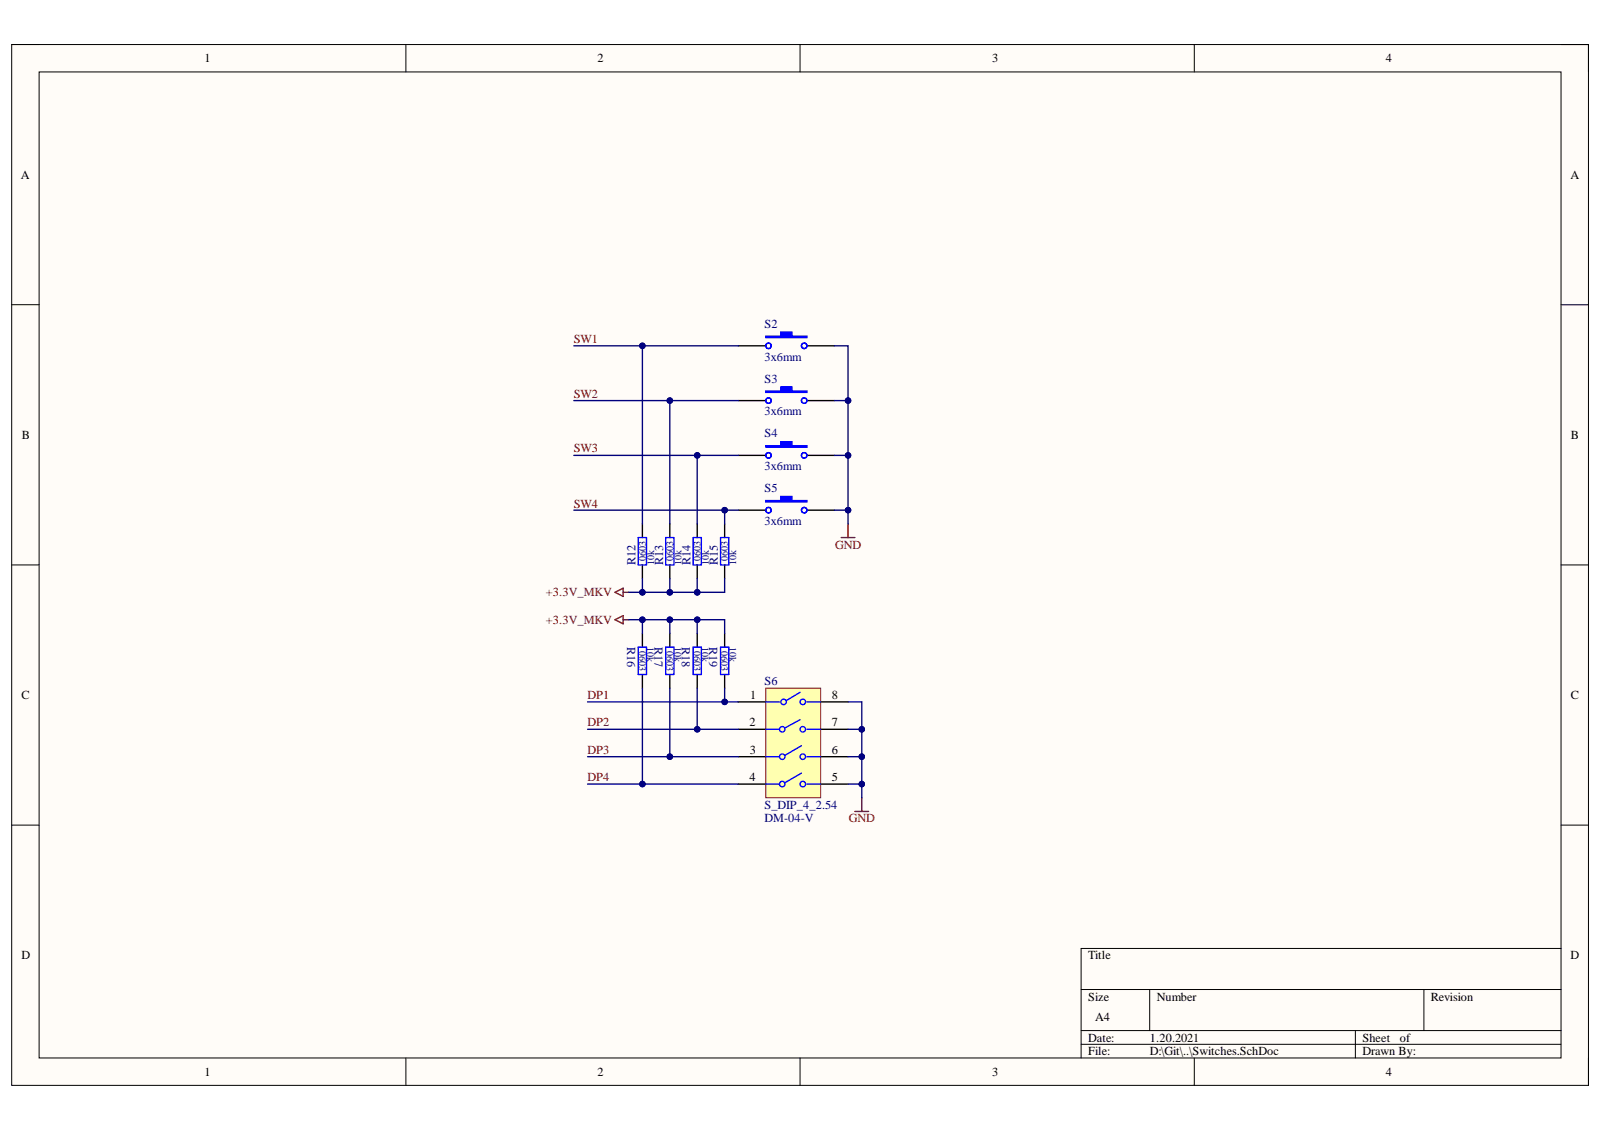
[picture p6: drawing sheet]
<svg xmlns="http://www.w3.org/2000/svg" width="297mm" height="210mm" viewBox="0 0 297 210" stroke-linecap="round" stroke-linejoin="round" font-family="sans-serif">
<defs><g id="words">
<g font-size="2.3">
<text x="37.9" y="11.6">1</text>
<text x="110.8" y="11.6">2</text>
<text x="183.9" y="11.6">3</text>
<text x="256.9" y="11.6">4</text>
<text x="3.9" y="33.1">A</text>
<text x="291.2" y="33.1">A</text>
<text x="4.1" y="81.4">B</text>
<text x="291.3" y="81.4">B</text>
<text x="4" y="129.6">C</text>
<text x="139.1" y="129.6">1</text>
<text x="154.3" y="129.6">8</text>
<text x="291.3" y="129.6">C</text>
<text x="139" y="134.7">2</text>
<text x="154.3" y="134.7">7</text>
<text x="139" y="139.8">3</text>
<text x="154.3" y="139.8">6</text>
<text x="139" y="144.9">4</text>
<text x="154.3" y="144.9">5</text>
<text x="4" y="177.8">D</text>
<text x="201.8" y="177.8">Title</text>
<text x="291.2" y="177.8">D</text>
<text x="201.8" y="185.5">Size</text>
<text x="214.5" y="185.5">Number</text>
<text x="265.3" y="185.5">Revision</text>
<text x="203.1" y="189.3">A4</text>
<text x="201.8" y="193.1">Date:</text>
<text x="201.8" y="195.7">File:</text>
<text x="213.2" y="193.1">1.20.2021</text>
<text x="213.2" y="195.7">D:\Git\..\Switches.SchDoc</text>
<text x="252.6" y="193.1">Sheet</text>
<text x="252.6" y="195.7">Drawn By:</text>
<text x="259.6" y="193.1">of</text>
<text x="37.9" y="199.5">1</text>
<text x="110.8" y="199.5">2</text>
<text x="183.9" y="199.5">3</text>
<text x="256.9" y="199.5">4</text>
</g>
<g font-size="2.3" fill="#800000">
<text x="106.4" y="63.6">SW1</text>
<text x="106.4" y="73.7">SW2</text>
<text x="106.4" y="83.9">SW3</text>
<text x="106.4" y="94.1">SW4</text>
<text x="154.9" y="101.7">GND</text>
<text x="101.2" y="110.6">+3.3V_MKV</text>
<text x="101.2" y="115.7">+3.3V_MKV</text>
<text x="108.9" y="129.6">DP1</text>
<text x="108.9" y="134.7">DP2</text>
<text x="108.9" y="139.8">DP3</text>
<text x="108.9" y="144.9">DP4</text>
<text x="157.4" y="152.5">GND</text>
</g>
<g font-size="2.3" fill="#000080">
<text x="141.7" y="60.8">S2</text>
<text x="141.7" y="66.9">3x6mm</text>
<text x="141.7" y="71">S3</text>
<text x="141.7" y="77">3x6mm</text>
<text x="141.7" y="81.1">S4</text>
<text x="141.7" y="87.2">3x6mm</text>
<text x="141.7" y="91.2">S5</text>
<text x="141.7" y="97.4">3x6mm</text>
<text x="117.8" y="104.8" transform="rotate(-90 117.8 104.8)">R12</text>
<text x="123" y="104.8" transform="rotate(-90 123 104.8)">R13</text>
<text x="128" y="104.8" transform="rotate(-90 128 104.8)">R14</text>
<text x="133.1" y="104.8" transform="rotate(-90 133.1 104.8)">R15</text>
<text x="116.3" y="120" transform="rotate(90 116.3 120)">R16</text>
<text x="121.4" y="120" transform="rotate(90 121.4 120)">R17</text>
<text x="126.4" y="120" transform="rotate(90 126.4 120)">R18</text>
<text x="131.5" y="120" transform="rotate(90 131.5 120)">R19</text>
<text x="141.7" y="127.1">S6</text>
<text x="141.7" y="150">S_DIP_4_2.54</text>
<text x="141.7" y="152.5">DM-04-V</text>
</g>
<g font-size="1.9" fill="#000080">
<text x="119.8" y="104" transform="rotate(-90 119.8 104)">0603</text>
<text x="121.3" y="104.8" transform="rotate(-90 121.3 104.8)">10k</text>
<text x="124.8" y="104" transform="rotate(-90 124.8 104)">0603</text>
<text x="126.4" y="104.8" transform="rotate(-90 126.4 104.8)">10k</text>
<text x="129.9" y="104" transform="rotate(-90 129.9 104)">0603</text>
<text x="131.4" y="104.8" transform="rotate(-90 131.4 104.8)">10k</text>
<text x="135" y="104" transform="rotate(-90 135 104)">0603</text>
<text x="136.5" y="104.8" transform="rotate(-90 136.5 104.8)">10k</text>
<text x="120" y="120" transform="rotate(90 120 120)">10k</text>
<text x="125.1" y="120" transform="rotate(90 125.1 120)">10k</text>
<text x="130.2" y="120" transform="rotate(90 130.2 120)">10k</text>
<text x="135.2" y="120" transform="rotate(90 135.2 120)">10k</text>
<text x="118.5" y="120.7" transform="rotate(90 118.5 120.7)">0603</text>
<text x="123.6" y="120.7" transform="rotate(90 123.6 120.7)">0603</text>
<text x="128.6" y="120.7" transform="rotate(90 128.6 120.7)">0603</text>
<text x="133.7" y="120.7" transform="rotate(90 133.7 120.7)">0603</text>
</g>
</g></defs>
<path d="M2.2 8.3h292.3v193h-292.3z" fill-rule="evenodd" fill="#fffcf8"/>
<path d="M2.2 8.3h292.3v193h-292.3z" fill="none" stroke="#000" stroke-width=".19"/>
<path d="M7.3 13.3h282.1v182.9h-282.1z" fill-rule="evenodd" fill="#fffcf8"/>
<g fill="none" stroke="#000" stroke-width=".19">
<path d="M2.2 8.3h5.1M7.3 13.3h282.1v182.9h-282.1zM75.3 8.3v5M148.3 8.3v5M221.4 8.3v5M289.4 8.3h5.1v5M2.2 56.5h5.1M289.4 56.5h5.1M2.2 104.8h5.1M289.4 104.8h5.1M2.2 153h5.1M289.4 153h5.1"/>
<path d="M289.4 175.9h-88.9v20.3M75.3 196.2v5.1M148.3 196.2v5.1M200.5 183.5h88.9M200.5 191.1h88.9M200.5 193.6h88.9M213.2 183.5v7.6M221.4 196.2v5.1M251.3 191.1v5.1M264 183.5v7.6M294.5 196.2v5.1"/>
</g>
<path d="M136.9 64.1h5.1M149.6 64.1h5.1" fill="none" stroke="#000" stroke-width=".25"/>
<path d="M142 62.3h2.8v-.7h2v.7h2.8v.3h-7.6z" fill-rule="evenodd" fill="#00f"/>
<g fill="none" stroke="#00f" stroke-width=".25">
<path d="M142 62.3h2.8v-.7h2v.7h2.8v.3h-7.6z"/>
<circle cx="142.5" cy="64.1" r=".51"/>
<circle cx="149.1" cy="64.1" r=".51"/>
</g>
<path d="M136.9 74.3h5.1M149.6 74.3h5.1" fill="none" stroke="#000" stroke-width=".25"/>
<path d="M142 72.5h2.8v-.8h2v.8h2.8v.3h-7.6z" fill-rule="evenodd" fill="#00f"/>
<g fill="none" stroke="#00f" stroke-width=".25">
<path d="M142 72.5h2.8v-.8h2v.8h2.8v.3h-7.6z"/>
<circle cx="142.5" cy="74.3" r=".51"/>
<circle cx="149.1" cy="74.3" r=".51"/>
</g>
<path d="M136.9 84.4h5.1M149.6 84.4h5.1" fill="none" stroke="#000" stroke-width=".25"/>
<path d="M142 82.7h2.8v-.8h2v.8h2.8v.2h-7.6z" fill-rule="evenodd" fill="#00f"/>
<g fill="none" stroke="#00f" stroke-width=".25">
<path d="M142 82.7h2.8v-.8h2v.8h2.8v.2h-7.6z"/>
<circle cx="142.5" cy="84.4" r=".51"/>
<circle cx="149.1" cy="84.4" r=".51"/>
</g>
<path d="M136.9 94.6h5.1M149.6 94.6h5.1" fill="none" stroke="#000" stroke-width=".25"/>
<path d="M142 92.8h2.8v-.7h2v.7h2.8v.3h-7.6z" fill-rule="evenodd" fill="#00f"/>
<g fill="none" stroke="#00f" stroke-width=".25">
<path d="M118.3 99.7h1.6v5.1h-1.6zM123.4 99.7h1.6v5.1h-1.6zM128.5 99.7h1.5v5.1h-1.5zM133.6 99.7h1.5v5.1h-1.5zM142 92.8h2.8v-.7h2v.7h2.8v.3h-7.6zM118.3 120h1.6v5.1h-1.6zM123.4 120h1.6v5.1h-1.6zM128.5 120h1.5v5.1h-1.5zM133.6 120h1.5v5.1h-1.5z"/>
<circle cx="142.5" cy="94.6" r=".51"/>
<circle cx="149.1" cy="94.6" r=".51"/>
</g>
<g fill="none" stroke="#000" stroke-width=".25">
<path d="M119.1 97.1v2.6M124.2 97.1v2.6M129.3 97.1v2.6M134.4 97.1v2.6M119.1 104.8v2.5M119.1 117.5v2.5M124.2 104.8v2.5M124.2 117.5v2.5M129.3 104.8v2.5M129.3 117.5v2.5M134.4 104.8v2.5M134.4 117.5v2.5"/>
<path d="M119.1 125.1v2.5M124.2 125.1v2.5M129.3 125.1v2.5M134.4 125.1v2.5M136.9 130.2h5.1M136.9 135.2h5.1M152.2 130.2h5M152.2 135.2h5M136.9 140.3h5.1M136.9 145.4h5.1M152.2 140.3h5M152.2 145.4h5"/>
</g>
<path d="M156 99.7h2.5M157.2 97.1v2.6M158.5 150.5h2.6M159.8 147.9v2.6" fill="none" stroke="#800000" stroke-width=".25"/>
<path d="M142 127.6h10.2v20.3h-10.2z" fill-rule="evenodd" fill="#ffffb0"/>
<path d="M142 127.6h10.2v20.3h-10.2z" fill="none" stroke="#800000" stroke-width=".19"/>
<g fill="none" stroke="#00f" stroke-width=".25">
<path d="M142 130.2h2.5M142 135.2h2.5M148.3 128.4l-2.5 1.5M148.3 133.5l-2.8 1.5M148.6 138.3l-3.1 1.8M149.6 130.2h2.6M149.6 135.2h2.6M142 140.3h2.5M142 145.4h2.5M148.6 143.4l-3.1 1.7M149.6 140.3h2.6M149.6 145.4h2.6"/>
<circle cx="145" cy="135.2" r=".51"/>
<circle cx="145.3" cy="130.2" r=".51"/>
<circle cx="148.9" cy="135.2" r=".51"/>
<circle cx="148.9" cy="130.2" r=".51"/>
<circle cx="145" cy="140.3" r=".51"/>
<circle cx="145" cy="145.4" r=".51"/>
<circle cx="148.9" cy="140.3" r=".51"/>
<circle cx="148.9" cy="145.4" r=".51"/>
</g>
<path d="M114 109.8l1.5-.7v1.5zM114 114.9l1.5-.7v1.5zM115.5 109.8h1.1M115.5 114.9h1.1" fill="none" stroke="#800000" stroke-width=".25"/>
<path d="M154.7 74.3h2.5" fill="none" stroke="#00007d" stroke-width=".25"/>
<circle cx="157.2" cy="74.3" r=".51" fill="#000080"/>
<circle cx="157.2" cy="74.3" r=".51" fill="none" stroke="#000080" stroke-width=".19"/>
<path d="M154.7 84.4h2.5" fill="none" stroke="#00007d" stroke-width=".25"/>
<circle cx="157.2" cy="84.4" r=".51" fill="#000080"/>
<circle cx="157.2" cy="84.4" r=".51" fill="none" stroke="#000080" stroke-width=".19"/>
<path d="M157.2 94.6v2.5" fill="none" stroke="#00007d" stroke-width=".25"/>
<circle cx="157.2" cy="94.6" r=".51" fill="#000080"/>
<circle cx="157.2" cy="94.6" r=".51" fill="none" stroke="#000080" stroke-width=".19"/>
<path d="M136.9 94.6h-2.5v2.5" fill="none" stroke="#00007d" stroke-width=".25"/>
<circle cx="134.4" cy="94.6" r=".51" fill="#000080"/>
<circle cx="134.4" cy="94.6" r=".51" fill="none" stroke="#000080" stroke-width=".19"/>
<path d="M136.9 84.4h-7.6v12.7" fill="none" stroke="#00007d" stroke-width=".25"/>
<circle cx="129.3" cy="84.4" r=".51" fill="#000080"/>
<circle cx="129.3" cy="84.4" r=".51" fill="none" stroke="#000080" stroke-width=".19"/>
<path d="M136.9 64.1h-17.8v33" fill="none" stroke="#00007d" stroke-width=".25"/>
<circle cx="119.1" cy="64.1" r=".51" fill="#000080"/>
<circle cx="119.1" cy="64.1" r=".51" fill="none" stroke="#000080" stroke-width=".19"/>
<path d="M106.4 94.6h28" fill="none" stroke="#00007d" stroke-width=".25"/>
<circle cx="134.4" cy="94.6" r=".51" fill="#000080"/>
<circle cx="134.4" cy="94.6" r=".51" fill="none" stroke="#000080" stroke-width=".19"/>
<path d="M106.4 64.1h12.7" fill="none" stroke="#00007d" stroke-width=".25"/>
<circle cx="119.1" cy="64.1" r=".51" fill="#000080"/>
<circle cx="119.1" cy="64.1" r=".51" fill="none" stroke="#000080" stroke-width=".19"/>
<path d="M129.3 107.3v2.5" fill="none" stroke="#00007d" stroke-width=".25"/>
<circle cx="129.3" cy="109.8" r=".51" fill="#000080"/>
<circle cx="129.3" cy="109.8" r=".51" fill="none" stroke="#000080" stroke-width=".19"/>
<path d="M124.2 107.3v2.5" fill="none" stroke="#00007d" stroke-width=".25"/>
<circle cx="124.2" cy="109.8" r=".51" fill="#000080"/>
<circle cx="124.2" cy="109.8" r=".51" fill="none" stroke="#000080" stroke-width=".19"/>
<path d="M119.1 107.3v2.5" fill="none" stroke="#00007d" stroke-width=".25"/>
<circle cx="119.1" cy="109.8" r=".51" fill="#000080"/>
<circle cx="119.1" cy="109.8" r=".51" fill="none" stroke="#000080" stroke-width=".19"/>
<path d="M134.4 127.6v2.6" fill="none" stroke="#00007d" stroke-width=".25"/>
<circle cx="134.4" cy="130.2" r=".51" fill="#000080"/>
<circle cx="134.4" cy="130.2" r=".51" fill="none" stroke="#000080" stroke-width=".19"/>
<path d="M129.3 127.6v7.6" fill="none" stroke="#00007d" stroke-width=".25"/>
<circle cx="129.3" cy="135.2" r=".51" fill="#000080"/>
<circle cx="129.3" cy="135.2" r=".51" fill="none" stroke="#000080" stroke-width=".19"/>
<path d="M124.2 127.6v12.7" fill="none" stroke="#00007d" stroke-width=".25"/>
<circle cx="124.2" cy="140.3" r=".51" fill="#000080"/>
<circle cx="124.2" cy="140.3" r=".51" fill="none" stroke="#000080" stroke-width=".19"/>
<path d="M119.1 127.6v17.8" fill="none" stroke="#00007d" stroke-width=".25"/>
<circle cx="119.1" cy="145.4" r=".51" fill="#000080"/>
<circle cx="119.1" cy="145.4" r=".51" fill="none" stroke="#000080" stroke-width=".19"/>
<path d="M119.1 114.9v2.6" fill="none" stroke="#00007d" stroke-width=".25"/>
<circle cx="119.1" cy="114.9" r=".51" fill="#000080"/>
<circle cx="119.1" cy="114.9" r=".51" fill="none" stroke="#000080" stroke-width=".19"/>
<path d="M124.2 114.9v2.6" fill="none" stroke="#00007d" stroke-width=".25"/>
<circle cx="124.2" cy="114.9" r=".51" fill="#000080"/>
<circle cx="124.2" cy="114.9" r=".51" fill="none" stroke="#000080" stroke-width=".19"/>
<path d="M129.3 114.9v2.6" fill="none" stroke="#00007d" stroke-width=".25"/>
<circle cx="129.3" cy="114.9" r=".51" fill="#000080"/>
<circle cx="129.3" cy="114.9" r=".51" fill="none" stroke="#000080" stroke-width=".19"/>
<path d="M157.2 140.3h2.6" fill="none" stroke="#00007d" stroke-width=".25"/>
<circle cx="159.8" cy="140.3" r=".51" fill="#000080"/>
<circle cx="159.8" cy="140.3" r=".51" fill="none" stroke="#000080" stroke-width=".19"/>
<path d="M157.2 135.2h2.6" fill="none" stroke="#00007d" stroke-width=".25"/>
<circle cx="159.8" cy="135.2" r=".51" fill="#000080"/>
<circle cx="159.8" cy="135.2" r=".51" fill="none" stroke="#000080" stroke-width=".19"/>
<path d="M159.8 145.4v2.5" fill="none" stroke="#00007d" stroke-width=".25"/>
<circle cx="159.8" cy="145.4" r=".51" fill="#000080"/>
<circle cx="159.8" cy="145.4" r=".51" fill="none" stroke="#000080" stroke-width=".19"/>
<path d="M116.6 114.9h17.8v2.6" fill="none" stroke="#00007d" stroke-width=".25"/>
<circle cx="119.1" cy="114.9" r=".51" fill="#000080"/>
<circle cx="119.1" cy="114.9" r=".51" fill="none" stroke="#000080" stroke-width=".19"/>
<circle cx="124.2" cy="114.9" r=".51" fill="#000080"/>
<circle cx="124.2" cy="114.9" r=".51" fill="none" stroke="#000080" stroke-width=".19"/>
<circle cx="129.3" cy="114.9" r=".51" fill="#000080"/>
<circle cx="129.3" cy="114.9" r=".51" fill="none" stroke="#000080" stroke-width=".19"/>
<path d="M134.4 107.3v2.5h-17.8" fill="none" stroke="#00007d" stroke-width=".25"/>
<circle cx="129.3" cy="109.8" r=".51" fill="#000080"/>
<circle cx="129.3" cy="109.8" r=".51" fill="none" stroke="#000080" stroke-width=".19"/>
<circle cx="124.2" cy="109.8" r=".51" fill="#000080"/>
<circle cx="124.2" cy="109.8" r=".51" fill="none" stroke="#000080" stroke-width=".19"/>
<circle cx="119.1" cy="109.8" r=".51" fill="#000080"/>
<circle cx="119.1" cy="109.8" r=".51" fill="none" stroke="#000080" stroke-width=".19"/>
<path d="M106.4 84.4h22.9" fill="none" stroke="#00007d" stroke-width=".25"/>
<circle cx="129.3" cy="84.4" r=".51" fill="#000080"/>
<circle cx="129.3" cy="84.4" r=".51" fill="none" stroke="#000080" stroke-width=".19"/>
<path d="M108.9 145.4h28" fill="none" stroke="#000080" stroke-width=".25"/>
<circle cx="119.1" cy="145.4" r=".51" fill="#000080"/>
<circle cx="119.1" cy="145.4" r=".51" fill="none" stroke="#000080" stroke-width=".19"/>
<path d="M108.9 140.3h28" fill="none" stroke="#000080" stroke-width=".25"/>
<circle cx="124.2" cy="140.3" r=".51" fill="#000080"/>
<circle cx="124.2" cy="140.3" r=".51" fill="none" stroke="#000080" stroke-width=".19"/>
<path d="M108.9 135.2h28" fill="none" stroke="#000080" stroke-width=".25"/>
<circle cx="129.3" cy="135.2" r=".51" fill="#000080"/>
<circle cx="129.3" cy="135.2" r=".51" fill="none" stroke="#000080" stroke-width=".19"/>
<path d="M108.9 130.2h28" fill="none" stroke="#000080" stroke-width=".25"/>
<circle cx="134.4" cy="130.2" r=".51" fill="#000080"/>
<circle cx="134.4" cy="130.2" r=".51" fill="none" stroke="#000080" stroke-width=".19"/>
<path d="M154.7 64.1h2.5v30.5h-2.5" fill="none" stroke="#00007d" stroke-width=".25"/>
<circle cx="157.2" cy="94.6" r=".51" fill="#000080"/>
<circle cx="157.2" cy="94.6" r=".51" fill="none" stroke="#000080" stroke-width=".19"/>
<circle cx="157.2" cy="84.4" r=".51" fill="#000080"/>
<circle cx="157.2" cy="84.4" r=".51" fill="none" stroke="#000080" stroke-width=".19"/>
<circle cx="157.2" cy="74.3" r=".51" fill="#000080"/>
<circle cx="157.2" cy="74.3" r=".51" fill="none" stroke="#000080" stroke-width=".19"/>
<path d="M157.2 130.2h2.6v15.2h-2.6" fill="none" stroke="#00007d" stroke-width=".25"/>
<circle cx="159.8" cy="145.4" r=".51" fill="#000080"/>
<circle cx="159.8" cy="145.4" r=".51" fill="none" stroke="#000080" stroke-width=".19"/>
<circle cx="159.8" cy="140.3" r=".51" fill="#000080"/>
<circle cx="159.8" cy="140.3" r=".51" fill="none" stroke="#000080" stroke-width=".19"/>
<circle cx="159.8" cy="135.2" r=".51" fill="#000080"/>
<circle cx="159.8" cy="135.2" r=".51" fill="none" stroke="#000080" stroke-width=".19"/>
<path d="M106.4 74.3h30.5" fill="none" stroke="#00007d" stroke-width=".25"/>
<circle cx="124.2" cy="74.3" r=".51" fill="#000080"/>
<circle cx="124.2" cy="74.3" r=".51" fill="none" stroke="#000080" stroke-width=".19"/>
<path d="M124.2 74.3v22.8" fill="none" stroke="#00007d" stroke-width=".25"/>
<circle cx="124.2" cy="74.3" r=".51" fill="#000080"/>
<circle cx="124.2" cy="74.3" r=".51" fill="none" stroke="#000080" stroke-width=".19"/>
<use href="#words"/>
</svg>
